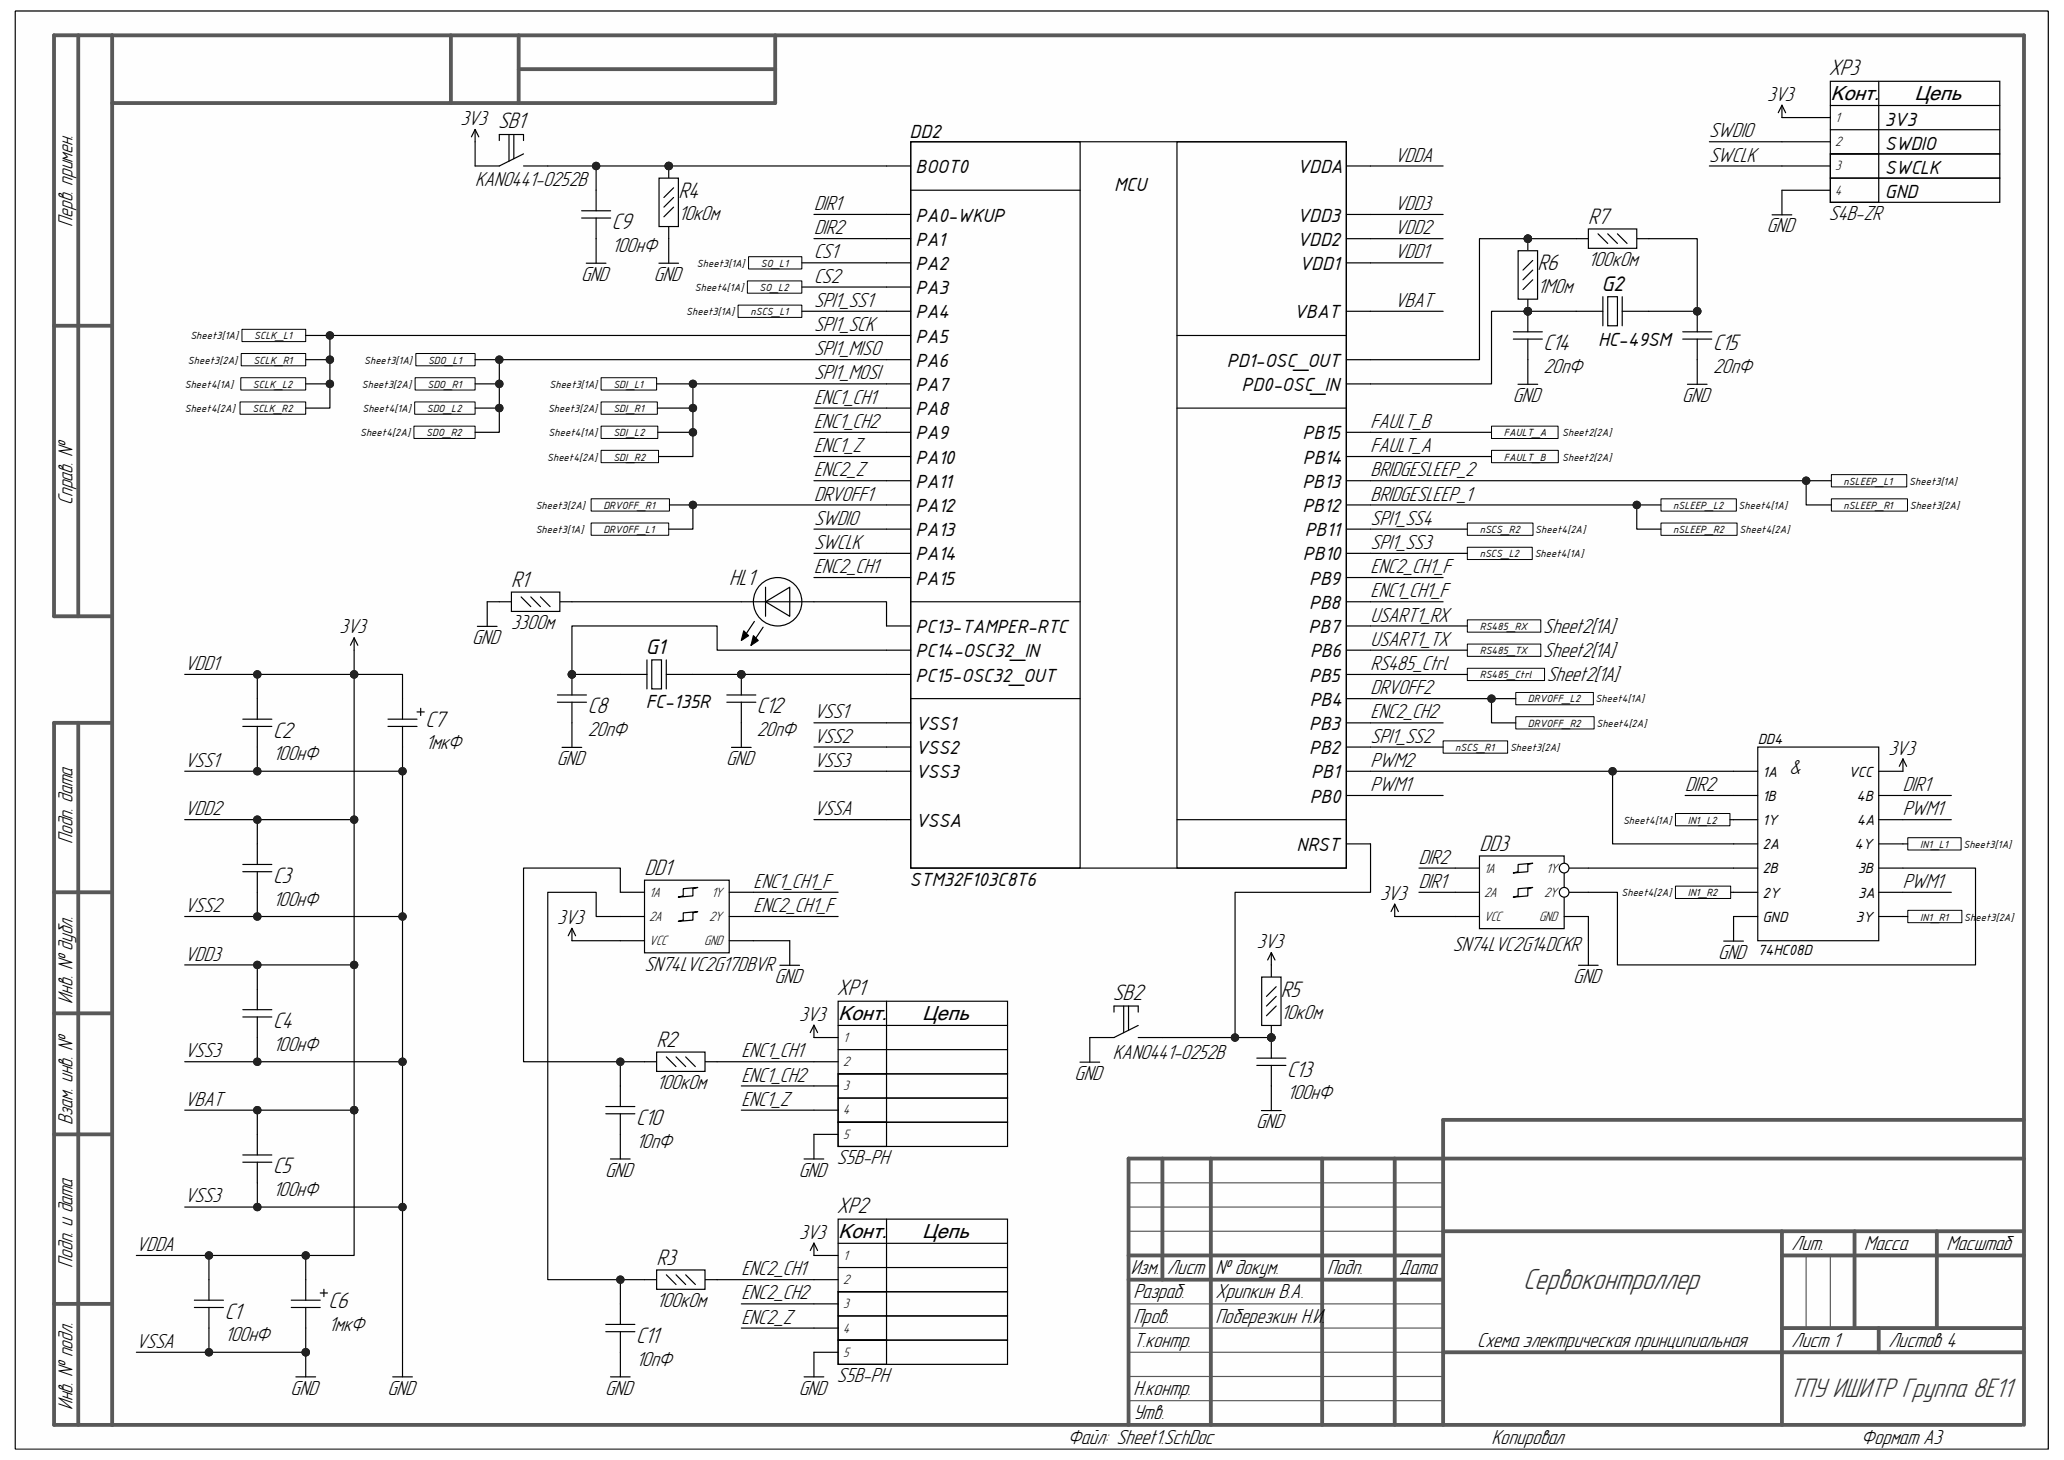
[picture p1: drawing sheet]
<svg xmlns="http://www.w3.org/2000/svg" width="297mm" height="210mm" viewBox="0 0 297 210" stroke-linecap="round" stroke-linejoin="round" font-family="sans-serif">
<defs><g id="words">
<text font-size="4.4" fill="#2f2f2f" x="219.2" y="185.5">Сервоконтроллер</text>
<text font-size="4.1" fill="#2f2f2f" x="257.5" y="201">ТПУ ИШИТР Группа 8Е11</text>
<g font-size="3.4">
<text x="263.2" y="10.8">XP3</text>
<text x="97.6" y="28.4">R4</text>
<text x="88.1" y="33">C9</text>
<text x="228.6" y="32.2">R7</text>
<text x="221.2" y="38.9">R6</text>
<text x="222.1" y="50.4">C14</text>
<text x="246.5" y="50.4">C15</text>
<text x="73.6" y="84.5">R1</text>
<text x="104.9" y="84.1">HL1</text>
<text x="39.3" y="106.1">C2</text>
<text x="61.2" y="104.5">C7</text>
<text x="84.6" y="102.6">C8</text>
<text x="108.9" y="102.6">C12</text>
<text x="92.8" y="125.9">DD1</text>
<text x="212.9" y="122.4">DD3</text>
<text x="39.3" y="127">C3</text>
<text x="120.4" y="143.1">XP1</text>
<text x="160.1" y="143.8">SB2</text>
<text x="184.3" y="143.4">R5</text>
<text x="39.3" y="147.9">C4</text>
<text x="94.5" y="150.6">R2</text>
<text x="185.2" y="154.9">C13</text>
<text x="91.5" y="161.8">C10</text>
<text x="39.3" y="168.8">C5</text>
<text x="120.4" y="174.5">XP2</text>
<text x="94.5" y="182">R3</text>
<text x="32.3" y="189.7">C1</text>
<text x="47.3" y="188.1">C6</text>
<text x="91.5" y="193.2">C11</text>
</g>
<g font-size="3.1">
<text x="66.3" y="18">3V3 SB1</text>
<text x="254.3" y="14.5">3V3</text>
<text x="200.7" y="23.2">VDDA</text>
<text x="246" y="19.8">SWDIO</text>
<text x="246" y="23.2">SWCLK</text>
<text x="68.4" y="26.7">KAN0441-0252B</text>
<text x="10.5" y="32.6" transform="rotate(-90 10.5 32.6)">Перв. примен.</text>
<text x="97.6" y="31.7">10кОм</text>
<text x="117.1" y="30.2">DIR1</text>
<text x="117.1" y="33.7">DIR2</text>
<text x="200.7" y="30.2">VDD3</text>
<text x="200.7" y="33.7">VDD2</text>
<text x="254.3" y="33.4">GND</text>
<text x="263.2" y="31.7">S4B-ZR</text>
<text x="83.6" y="40.4">GND</text>
<text x="88.1" y="36.2">100нФ</text>
<text x="94.1" y="40.4">GND</text>
<text x="117.1" y="37.2">CS1</text>
<text x="117.1" y="40.6">CS2</text>
<text x="200.7" y="37.2">VDD1</text>
<text x="228.6" y="38.3">100кОм</text>
<text x="117.1" y="44.2">SPI1_SS1</text>
<text x="117.1" y="47.6">SPI1_SCK</text>
<text x="200.7" y="44.2">VBAT</text>
<text x="221.2" y="42.2">1МОм</text>
<text x="117.1" y="51.1">SPI1_MISO</text>
<text x="222.1" y="53.6">20пФ</text>
<text x="246.5" y="53.6">20пФ</text>
<text x="117.1" y="54.6">SPI1_MOSI</text>
<text x="117.1" y="58.1">ENC1_CH1</text>
<text x="217.7" y="57.8">GND</text>
<text x="242.1" y="57.8">GND</text>
<text x="117.1" y="61.6">ENC1_CH2</text>
<text x="117.1" y="65">ENC1_Z</text>
<text x="197.2" y="65">FAULT_A</text>
<text x="197.2" y="61.6">FAULT_B</text>
<text x="117.1" y="68.5">ENC2_Z</text>
<text x="197.2" y="68.5">BRIDGESLEEP_2</text>
<text x="10.5" y="72.6" transform="rotate(-90 10.5 72.6)">Справ. №</text>
<text x="117.1" y="75.5">SWDIO</text>
<text x="117.1" y="72">DRVOFF1</text>
<text x="197.2" y="75.5">SPI1_SS4</text>
<text x="197.2" y="72">BRIDGESLEEP_1</text>
<text x="117.1" y="79">SWCLK</text>
<text x="117.1" y="82.4">ENC2_CH1</text>
<text x="197.2" y="79">SPI1_SS3</text>
<text x="197.2" y="82.4">ENC2_CH1_F</text>
<text x="197.2" y="85.9">ENC1_CH1_F</text>
<text x="197.2" y="89.4">USART1_RX</text>
<text x="48.9" y="91.1">3V3</text>
<text x="67.9" y="92.7">GND</text>
<text x="73.6" y="90.5">330Ом</text>
<text x="197.2" y="92.9">USART1_TX</text>
<text x="222.1" y="91">Sheet2[1A]</text>
<text x="222.1" y="94.5">Sheet2[1A]</text>
<text x="26.6" y="96.4">VDD1</text>
<text x="197.2" y="96.4">RS485_Ctrl</text>
<text x="197.2" y="99.9">DRVOFF2</text>
<text x="222.6" y="98">Sheet2[1A]</text>
<text x="61.2" y="107.8">1мкФ</text>
<text x="84.6" y="105.9">20пФ</text>
<text x="108.9" y="105.9">20пФ</text>
<text x="117.1" y="103.3">VSS1</text>
<text x="117.1" y="106.8">VSS2</text>
<text x="197.2" y="106.8">SPI1_SS2</text>
<text x="197.2" y="103.3">ENC2_CH2</text>
<text x="26.6" y="110.3">VSS1</text>
<text x="39.3" y="109.3">100нФ</text>
<text x="80.1" y="110.1">GND</text>
<text x="104.5" y="110.1">GND</text>
<text x="117.1" y="110.3">VSS3</text>
<text x="197.2" y="110.3">PWM2</text>
<text x="197.2" y="113.8">PWM1</text>
<text x="242.5" y="113.8">DIR2</text>
<text x="257.5" y="111.3">&amp;</text>
<text x="271.7" y="108.5">3V3</text>
<text x="273.8" y="113.8">DIR1</text>
<text x="26.6" y="117.3">VDD2</text>
<text x="117.1" y="117.3">VSSA</text>
<text x="273.8" y="117.3">PWM1</text>
<text x="10.5" y="121.4" transform="rotate(-90 10.5 121.4)">Подп. дата</text>
<text x="204.2" y="124.2">DIR2</text>
<text x="26.6" y="131.2">VSS2</text>
<text x="39.3" y="130.3">100нФ</text>
<text x="108.4" y="127.7">ENC1_CH1_F</text>
<text x="108.4" y="131.2">ENC2_CH1_F</text>
<text x="198.6" y="129.4">3V3</text>
<text x="204.2" y="127.7">DIR1</text>
<text x="273.8" y="127.7">PWM1</text>
<text x="80.2" y="132.9">3V3</text>
<text x="180.8" y="136.4">3V3</text>
<text x="209" y="136.8">SN74LVC2G14DCKR</text>
<text x="247.3" y="137.9">GND</text>
<text x="26.6" y="138.2">VDD3</text>
<text x="92.8" y="139.6">SN74LVC2G17DBVR</text>
<text x="111.5" y="141.4">GND</text>
<text x="226.4" y="141.4">GND</text>
<text x="10.5" y="144.4" transform="rotate(-90 10.5 144.4)">Инв. № дубл.</text>
<text x="115" y="146.9">3V3</text>
<text x="184.3" y="146.6">10кОм</text>
<text x="26.6" y="152.1">VSS3</text>
<text x="39.3" y="151.1">100нФ</text>
<text x="106.7" y="152.1">ENC1_CH1</text>
<text x="106.7" y="155.6">ENC1_CH2</text>
<text x="154.6" y="155.3">GND</text>
<text x="160.1" y="152.3">KAN0441-0252B</text>
<text x="10.5" y="161.8" transform="rotate(-90 10.5 161.8)">Взам. инв. №</text>
<text x="26.6" y="159">VBAT</text>
<text x="94.5" y="156.7">100кОм</text>
<text x="106.7" y="159">ENC1_Z</text>
<text x="185.2" y="158.1">100нФ</text>
<text x="91.5" y="165.1">10пФ</text>
<text x="120.4" y="167.5">S5B-PH</text>
<text x="180.8" y="162.3">GND</text>
<text x="26.6" y="173">VSS3</text>
<text x="39.3" y="172">100нФ</text>
<text x="87.1" y="169.2">GND</text>
<text x="114.9" y="169.2">GND</text>
<text x="19.6" y="180">VDDA</text>
<text x="115" y="178.2">3V3</text>
<text x="257.8" y="179.8">Лит.</text>
<text x="268.3" y="179.8">Масса</text>
<text x="280.1" y="179.8">Масштаб</text>
<text x="10.5" y="182.3" transform="rotate(-90 10.5 182.3)">Подп. и дата</text>
<text x="106.7" y="183.4">ENC2_CH1</text>
<text x="162.7" y="183.3">Изм.</text>
<text x="168" y="183.3">Лист № докум.</text>
<text x="191" y="183.3">Подп.</text>
<text x="201.4" y="183.3">Дата</text>
<text x="47.3" y="191.4">1мкФ</text>
<text x="94.5" y="188">100кОм</text>
<text x="106.7" y="190.4">ENC2_Z</text>
<text x="106.7" y="186.9">ENC2_CH2</text>
<text x="163.1" y="186.8">Разраб.</text>
<text x="163.1" y="190.2">Пров.</text>
<text x="174.9" y="186.8">Хрипкин В.А.</text>
<text x="174.9" y="190.2">Поберезкин Н.И.</text>
<text x="19.6" y="193.9">VSSA</text>
<text x="32.3" y="193">100нФ</text>
<text x="91.5" y="196.4">10пФ</text>
<text x="163.1" y="193.7">Т.контр.</text>
<text x="212.6" y="193.7">Схема электрическая принципиальная</text>
<text x="257.8" y="193.7">Лист 1</text>
<text x="271.7" y="193.7">Листов 4</text>
<text x="10.5" y="202.9" transform="rotate(-90 10.5 202.9)">Инв. № подл.</text>
<text x="41.8" y="200.6">GND</text>
<text x="55.8" y="200.6">GND</text>
<text x="87.1" y="200.6">GND</text>
<text x="114.9" y="200.6">GND</text>
<text x="120.4" y="198.8">S5B-PH</text>
<text x="163.1" y="200.7">Н.контр.</text>
<text x="153.7" y="207.6">Файл: Sheet1.SchDoc</text>
<text x="163.1" y="204.2">Утв.</text>
<text x="214.6" y="207.6">Копировал</text>
<text x="267.8" y="207.6">Формат А3</text>
</g>
<g font-size="3">
<text x="263.4" y="14.4">Конт.</text>
<text x="275.5" y="14.4">Цепь</text>
<text x="120.6" y="146.8">Конт.</text>
<text x="132.7" y="146.8">Цепь</text>
<text x="120.6" y="178.1">Конт.</text>
<text x="132.7" y="178.1">Цепь</text>
</g>
<g font-size="2.9">
<text x="230.5" y="41.9">G2</text>
<text x="92.9" y="94.1">G1</text>
</g>
<g font-size="2.6">
<text x="130.9" y="19.8">DD2</text>
<text x="271.2" y="21.6">SWDIO</text>
<text x="271.2" y="18.1">3V3</text>
<text x="131.7" y="24.9">BOOT0</text>
<text x="160.3" y="27.5">MCU</text>
<text x="186.6" y="24.9">VDDA</text>
<text x="271.2" y="25.1">SWCLK</text>
<text x="271.2" y="28.5">GND</text>
<text x="131.7" y="31.9">PA0-WKUP</text>
<text x="131.7" y="35.3">PA1</text>
<text x="186.6" y="35.3">VDD2</text>
<text x="186.6" y="31.9">VDD3</text>
<text x="131.7" y="38.8">PA2</text>
<text x="186.9" y="38.8">VDD1</text>
<text x="131.7" y="42.3">PA3</text>
<text x="131.7" y="45.8">PA4</text>
<text x="186.2" y="45.8">VBAT</text>
<text x="131.7" y="49.3">PA5</text>
<text x="131.7" y="52.7">PA6</text>
<text x="176.5" y="52.7">PD1-OSC_OUT</text>
<text x="230" y="49.8">HC-49SM</text>
<text x="131.7" y="56.3">PA7</text>
<text x="131.7" y="59.7">PA8</text>
<text x="178.6" y="56.3">PD0-OSC_IN</text>
<text x="131.7" y="63.2">PA9</text>
<text x="187.5" y="63.2">PB15</text>
<text x="131.7" y="66.7">PA10</text>
<text x="131.7" y="70.2">PA11</text>
<text x="187.4" y="70.2">PB13</text>
<text x="187.5" y="66.7">PB14</text>
<text x="131.7" y="73.7">PA12</text>
<text x="131.7" y="77.1">PA13</text>
<text x="187.4" y="73.7">PB12</text>
<text x="187.7" y="77.1">PB11</text>
<text x="131.7" y="80.6">PA14</text>
<text x="187.5" y="80.6">PB10</text>
<text x="131.7" y="84.1">PA15</text>
<text x="188.4" y="87.6">PB8</text>
<text x="188.4" y="84.1">PB9</text>
<text x="131.7" y="91.1">PC13-TAMPER-RTC</text>
<text x="131.7" y="94.6">PC14-OSC32_IN</text>
<text x="188.3" y="91.1">PB7</text>
<text x="188.5" y="94.6">PB6</text>
<text x="92.9" y="101.9">FC-135R</text>
<text x="131.7" y="98">PC15-OSC32_OUT</text>
<text x="188.4" y="98">PB5</text>
<text x="188.5" y="101.5">PB4</text>
<text x="131.7" y="105">VSS1</text>
<text x="188.4" y="105">PB3</text>
<text x="131.7" y="108.5">VSS2</text>
<text x="131.7" y="112">VSS3</text>
<text x="188.4" y="108.5">PB2</text>
<text x="188.7" y="112">PB1</text>
<text x="131.7" y="118.9">VSSA</text>
<text x="188.5" y="115.4">PB0</text>
<text x="186.6" y="122.4">NRST</text>
<text x="130.9" y="127.5">STM32F103C8T6</text>
</g>
<g font-size="2.1">
<text x="264.1" y="17.6">1</text>
<text x="264.1" y="21">2</text>
<text x="264.1" y="24.5">3</text>
<text x="264.1" y="28">4</text>
<text x="213.6" y="125.5">1A</text>
<text x="222.5" y="125.5">1Y</text>
<text x="93.4" y="129">1A</text>
<text x="102.4" y="129">1Y</text>
<text x="213.6" y="129">2A</text>
<text x="222.2" y="129">2Y</text>
<text x="93.4" y="135.9">VCC</text>
<text x="93.4" y="132.5">2A</text>
<text x="101.3" y="135.9">GND</text>
<text x="102.1" y="132.5">2Y</text>
<text x="213.6" y="132.5">VCC</text>
<text x="221.5" y="132.5">GND</text>
<text x="121.3" y="149.9">1</text>
<text x="121.3" y="153.4">2</text>
<text x="121.3" y="156.8">3</text>
<text x="121.3" y="160.3">4</text>
<text x="121.3" y="163.8">5</text>
<text x="121.3" y="181.2">1</text>
<text x="121.3" y="184.7">2</text>
<text x="121.3" y="188.2">3</text>
<text x="121.3" y="191.7">4</text>
<text x="121.3" y="195.2">5</text>
</g>
<g font-size="2">
<text x="252.9" y="107">DD4</text>
<text x="253.6" y="111.7">1A</text>
<text x="266" y="111.7">VCC</text>
<text x="253.6" y="115.2">1B</text>
<text x="253.6" y="118.7">1Y</text>
<text x="267.2" y="115.2">4B</text>
<text x="267.2" y="118.7">4A</text>
<text x="253.6" y="122.2">2A</text>
<text x="253.6" y="125.6">2B</text>
<text x="266.9" y="122.2">4Y</text>
<text x="267.3" y="125.6">3B</text>
<text x="253.6" y="129.2">2Y</text>
<text x="267.4" y="129.2">3A</text>
<text x="252.9" y="137.4">74HC08D</text>
<text x="253.6" y="132.6">GND</text>
<text x="267" y="132.6">3Y</text>
</g>
<g font-size="1.4">
<text x="100" y="41.9">Sheet4[1A]</text>
<text x="100.3" y="38.4">Sheet3[1A]</text>
<text x="109.3" y="41.9">SO_L2</text>
<text x="109.5" y="38.4">SO_L1</text>
<text x="98.8" y="45.3">Sheet3[1A]</text>
<text x="108" y="45.3">nSCS_L1</text>
<text x="27.1" y="52.3">Sheet3[2A]</text>
<text x="27.4" y="48.8">Sheet3[1A]</text>
<text x="36.5" y="52.3">SCLK_R1</text>
<text x="36.6" y="48.8">SCLK_L1</text>
<text x="52.4" y="52.3">Sheet3[1A]</text>
<text x="61.6" y="52.3">SDO_L1</text>
<text x="26.6" y="55.8">Sheet4[1A]</text>
<text x="26.6" y="59.3">Sheet4[2A]</text>
<text x="36.3" y="59.3">SCLK_R2</text>
<text x="36.4" y="55.8">SCLK_L2</text>
<text x="52.1" y="55.8">Sheet3[2A]</text>
<text x="52.2" y="59.3">Sheet4[1A]</text>
<text x="61.4" y="59.3">SDO_L2</text>
<text x="61.5" y="55.8">SDO_R1</text>
<text x="78.9" y="59.3">Sheet3[2A]</text>
<text x="79.1" y="55.8">Sheet3[1A]</text>
<text x="88.3" y="55.8">SDI_L1</text>
<text x="88.3" y="59.3">SDI_R1</text>
<text x="51.8" y="62.7">Sheet4[2A]</text>
<text x="61.3" y="62.7">SDO_R2</text>
<text x="79" y="62.7">Sheet4[1A]</text>
<text x="88.3" y="62.7">SDI_L2</text>
<text x="216.4" y="62.7">FAULT_A</text>
<text x="224.8" y="62.7">Sheet2[2A]</text>
<text x="78.7" y="66.3">Sheet4[2A]</text>
<text x="88.3" y="66.3">SDI_R2</text>
<text x="216.4" y="66.3">FAULT_B</text>
<text x="224.8" y="66.3">Sheet2[2A]</text>
<text x="265.3" y="69.7">nSLEEP_L1</text>
<text x="274.7" y="69.7">Sheet3[1A]</text>
<text x="77.1" y="76.7">Sheet3[1A]</text>
<text x="77.1" y="73.2">Sheet3[2A]</text>
<text x="86.8" y="76.7">DRVOFF_L1</text>
<text x="86.8" y="73.2">DRVOFF_R1</text>
<text x="212.9" y="76.7">nSCS_R2</text>
<text x="220.9" y="76.7">Sheet4[2A]</text>
<text x="240.8" y="73.2">nSLEEP_L2</text>
<text x="240.8" y="76.7">nSLEEP_R2</text>
<text x="250.2" y="73.2">Sheet4[1A]</text>
<text x="250.3" y="76.7">Sheet4[2A]</text>
<text x="265.3" y="73.2">nSLEEP_R1</text>
<text x="274.8" y="73.2">Sheet3[2A]</text>
<text x="212.9" y="80.2">nSCS_L2</text>
<text x="220.9" y="80.2">Sheet4[1A]</text>
<text x="212.9" y="90.6">RS485_RX</text>
<text x="212.9" y="94.1">RS485_TX</text>
<text x="212.9" y="97.6">RS485_Ctrl</text>
<text x="219.9" y="101">DRVOFF_L2</text>
<text x="229.6" y="101">Sheet4[1A]</text>
<text x="219.9" y="104.6">DRVOFF_R2</text>
<text x="229.7" y="104.6">Sheet4[2A]</text>
<text x="209.4" y="108">nSCS_R1</text>
<text x="217.3" y="108">Sheet3[2A]</text>
<text x="233.6" y="118.5">Sheet4[1A]</text>
<text x="242.9" y="118.5">IN1_L2</text>
<text x="276.3" y="122">IN1_L1</text>
<text x="282.5" y="122">Sheet3[1A]</text>
<text x="233.3" y="128.9">Sheet4[2A]</text>
<text x="242.9" y="128.9">IN1_R2</text>
<text x="276.3" y="132.4">IN1_R1</text>
<text x="282.7" y="132.4">Sheet3[2A]</text>
</g>
<text font-size=".3" fill="#585858" x="10.9" y="205.1">ALTIUM GOSTBOM2.0 KEV</text>
</g></defs>
<path d="M2.2 1.6h292.5v206.8h-292.5z" fill-rule="evenodd" fill="#fefefe"/>
<path d="M2.2 1.6h292.5v206.8h-292.5z" fill="none" stroke="#000" stroke-width=".14"/>
<path d="M2.2 1.6h292.5v206.8h-292.5z" fill-rule="evenodd" fill="#fefefe"/>
<path d="M2.2 1.6h292.5v206.8h-292.5z" fill="none" stroke="#000" stroke-width=".14"/>
<g fill="none" stroke="#585858" stroke-width=".55">
<path d="M11.3 5.1v83.6M16.1 5.1v199.9M64.9 5.1v9.7M74.6 5.1v9.7M74.6 9.9h37M111.6 5.1v9.7h-95.5M7.8 46.9h8.3M16.1 88.7h-8.3v-83.6h283.5v199.9M11.3 104v101M16.1 104h-8.3v101h283.1M7.8 128.3h8.3M7.8 145.8h8.3"/>
<path d="M7.8 163.2h8.3M167.3 166.7v17.4M174.2 166.7v38.3M190.3 166.7v38.3M200.7 166.7v38.3M207.7 177.1h83.6M256.4 177.1v27.9M266.9 177.1v13.9M278.7 177.1v13.9M291.3 161.1h-83.6v43.9M291.3 166.7h-128.9v38.3M7.8 187.6h8.3"/>
<path d="M162.4 180.6h45.3M162.4 184.1h45.3M207.7 194.5h83.6M256.4 180.6h34.9M256.4 191h34.9M270.4 191v3.5"/>
</g>
<path d="M162.4 170.1h45.3M162.4 173.6h45.3M162.4 177.1h45.3M162.4 187.6h45.3M162.4 191h45.3M162.4 194.5h45.3M162.4 198h45.3M259.9 180.6v10.4M263.4 180.6v10.4M162.4 201.5h45.3" fill="none" stroke="#585858" stroke-width=".17"/>
<path d="M131.1 20.4h62.6v104.5h-62.6z" fill-rule="evenodd" fill="#fefefe"/>
<g fill="none" stroke="#000" stroke-width=".17">
<path d="M256.4 15.1v1.8h7M256.4 15.1l-.5 1.1M256.4 15.1l.6 1.1M263.4 11.7h24.4v10.4h-24.4zM263.4 15.2h24.4M263.4 18.7h24.4M270.4 11.7v10.4M127.6 30.8h3.5M127.6 34.3h3.5M127.6 37.8h3.5M127.6 23.9h3.5M131.1 20.4h62.6v104.5h-62.6z"/>
<path d="M131.1 20.4h24.3v104.5h-24.3zM131.1 27.4h24.3M169.4 20.4h24.3v104.5h-24.3zM193.7 34.3h3.5M193.7 37.8h3.5M193.7 23.9h3.5M193.7 30.9h3.5M255 30.9h2.8M256.4 23.9h7M256.4 20.4h7M263.4 22.1h24.4v3.5h-24.4zM263.4 25.6h24.4v3.5h-24.4z"/>
<path d="M263.4 22.1h7v7h-7zM263.4 27.4h-7v3.5M127.6 41.3h3.5M127.6 44.8h3.5M127.6 48.3h3.5M127.6 51.7h3.5M127.6 55.2h3.5M127.6 58.7h3.5M169.4 48.3h24.3M169.4 58.7h24.3M193.7 44.8h3.5M193.7 51.7h3.5"/>
<path d="M193.7 55.2h3.5M127.6 62.2h3.5M127.6 65.7h3.5M127.6 69.2h3.5M127.6 72.6h3.5M127.6 76.1h3.5M127.6 79.6h3.5M193.7 62.2h3.5M193.7 65.7h3.5M193.7 69.2h3.5M193.7 72.6h3.5M193.7 76.1h3.5"/>
<path d="M193.7 79.6h3.5M51 91.8l-.6 1M51 91.8l.5 1M51 91.8v1.7M127.6 83.1h3.5M127.6 90h3.5M127.6 93.5h3.5M127.6 97h3.5M131.1 86.6h24.3M193.7 83.1h3.5M193.7 90h3.5M193.7 93.5h3.5"/>
<path d="M193.7 97h3.5M193.7 86.6h3.5M34.9 104.5h4.2M34.9 103.5h4.2M37 100.5v3M37 104.5v3M55.8 104.5h4.2M55.8 103.5h4.2M57.9 100.5v3M57.9 104.5v3M60 102.4h1.1M60.5 101.9v1"/>
<path d="M127.6 110.9h3.5M127.6 107.5h3.5M127.6 104h3.5M127.6 117.9h3.5M131.1 100.5h24.3M169.4 117.9h24.3M193.7 114.4h3.5M193.7 110.9h3.5M193.7 107.5h3.5M193.7 104h3.5M193.7 100.5h3.5M34.9 125.4h4.2"/>
<path d="M34.9 124.3h4.2M37 121.4v2.9M37 125.4v2.9M193.7 121.4h3.5M34.9 146.3h4.2M34.9 145.2h4.2M37 142.3v2.9M37 146.3v2.9M34.9 167.2h4.2M34.9 166.1h4.2M37 163.2v2.9M37 167.2v2.9"/>
<path d="M28 188.1h4.2M28 187h4.2M30.1 184.1v2.9M30.1 188.1v2.9M41.9 188.1h4.2M41.9 187h4.2M42.6 198.1h2.8M44 184.1v2.9M44 188.1v2.9M44 194.5v3.6M46.1 186h1M46.6 185.5v1"/>
<path d="M56.5 198.1h2.8M57.9 194.5v3.6"/>
</g>
<circle cx="44" cy="194.5" r=".53" fill="#262626"/>
<circle cx="44" cy="194.5" r=".53" fill="none" stroke="#262626" stroke-width=".14"/>
<circle cx="182.9" cy="149.2" r=".53" fill="#262626"/>
<circle cx="182.9" cy="149.2" r=".53" fill="none" stroke="#262626" stroke-width=".14"/>
<path d="M182.9 147.5v1.7" fill="none" stroke="#000" stroke-width=".17"/>
<circle cx="182.9" cy="149.2" r=".53" fill="#262626"/>
<circle cx="182.9" cy="149.2" r=".53" fill="none" stroke="#262626" stroke-width=".14"/>
<path d="M182.9 138.8v1.7" fill="none" stroke="#000" stroke-width=".17"/>
<path d="M181.6 140.5h2.7v7h-2.7z" fill-rule="evenodd" fill="#fefefe"/>
<path d="M182.9 137l-.5 1.1M182.9 137l.6 1.1M182.9 137v1.8M181.6 140.5h2.7v7h-2.7zM183.6 144.7l-1.4 1.4M183.6 143.3l-1.4 1.4M183.6 141.9l-1.4 1.4" fill="none" stroke="#000" stroke-width=".17"/>
<circle cx="182.9" cy="149.2" r=".53" fill="#262626"/>
<circle cx="182.9" cy="149.2" r=".53" fill="none" stroke="#262626" stroke-width=".14"/>
<path d="M180.9 153.3h4.1M180.9 152.2h4.1M182.9 149.2v3M182.9 153.3v2.9" fill="none" stroke="#000" stroke-width=".17"/>
<circle cx="182.9" cy="149.2" r=".53" fill="#262626"/>
<circle cx="182.9" cy="149.2" r=".53" fill="none" stroke="#262626" stroke-width=".14"/>
<path d="M68.4 18.6l-.6 1.1M68.4 18.6l.5 1.1M68.4 18.6v1.8M73.2 19.3v3.9M73.9 19.3v3.5M71.9 20.2v-.9h3.4v.9M75.3 22.1l-3.4 1.8h-3.5M75.3 23.9h3.5M155.4 152.8h2.8M156.8 149.2v3.6M181.5 159.8h2.9M182.9 156.2v3.6" fill="none" stroke="#000" stroke-width=".17"/>
<circle cx="96.2" cy="23.9" r=".53" fill="#262626"/>
<circle cx="96.2" cy="23.9" r=".53" fill="none" stroke="#262626" stroke-width=".14"/>
<path d="M96.2 23.9v1.7" fill="none" stroke="#000" stroke-width=".17"/>
<circle cx="96.2" cy="23.9" r=".53" fill="#262626"/>
<circle cx="96.2" cy="23.9" r=".53" fill="none" stroke="#262626" stroke-width=".14"/>
<path d="M96.2 32.6v1.7" fill="none" stroke="#000" stroke-width=".17"/>
<path d="M94.8 25.6h2.8v7h-2.8z" fill-rule="evenodd" fill="#fefefe"/>
<g fill="none" stroke="#000" stroke-width=".17">
<path d="M83.7 31.4h4.2M83.7 30.3h4.2M84.4 37.9h2.8M85.8 27.4v2.9M85.8 31.4v6.5M94.8 37.9h2.8M94.8 25.6h2.8v7h-2.8zM96.2 34.3v3.6M96.9 27l-1.4 1.4M96.9 28.4l-1.4 1.4M96.9 29.8l-1.4 1.4M226.8 44.8h3.9"/>
<path d="M230.7 42.7v4.2M233.4 42.7v4.2M233.4 44.8h3.9"/>
</g>
<path d="M231.4 42.7h1.3v4.2h-1.3z" fill-rule="evenodd" fill="#fefefe"/>
<path d="M226.8 34.3h1.8M235.5 34.3h1.8M231.4 42.7h1.3v4.2h-1.3z" fill="none" stroke="#000" stroke-width=".17"/>
<path d="M228.6 32.9h6.9v2.8h-6.9z" fill-rule="evenodd" fill="#fefefe"/>
<path d="M228.6 32.9h6.9v2.8h-6.9zM230 33.6l1.4 1.4M231.4 33.6l1.3 1.4M232.7 33.6l1.4 1.4" fill="none" stroke="#000" stroke-width=".17"/>
<circle cx="244.2" cy="44.8" r=".53" fill="#262626"/>
<circle cx="244.2" cy="44.8" r=".53" fill="none" stroke="#262626" stroke-width=".14"/>
<path d="M242.1 48.8h4.2M242.1 47.7h4.2M244.2 44.8v2.9M244.2 48.8v2.9" fill="none" stroke="#000" stroke-width=".17"/>
<circle cx="244.2" cy="44.8" r=".53" fill="#262626"/>
<circle cx="244.2" cy="44.8" r=".53" fill="none" stroke="#262626" stroke-width=".14"/>
<circle cx="219.9" cy="44.8" r=".53" fill="#262626"/>
<circle cx="219.9" cy="44.8" r=".53" fill="none" stroke="#262626" stroke-width=".14"/>
<path d="M217.8 48.8h4.1M217.8 47.7h4.1M219.9 44.8v2.9M219.9 48.8v2.9" fill="none" stroke="#000" stroke-width=".17"/>
<circle cx="219.9" cy="44.8" r=".53" fill="#262626"/>
<circle cx="219.9" cy="44.8" r=".53" fill="none" stroke="#262626" stroke-width=".14"/>
<path d="M218.4 55.3h2.9M219.9 51.7v3.6M242.8 55.3h2.8M244.2 51.7v3.6" fill="none" stroke="#000" stroke-width=".17"/>
<circle cx="219.9" cy="44.8" r=".53" fill="#262626"/>
<circle cx="219.9" cy="44.8" r=".53" fill="none" stroke="#262626" stroke-width=".14"/>
<circle cx="219.9" cy="34.3" r=".53" fill="#262626"/>
<circle cx="219.9" cy="34.3" r=".53" fill="none" stroke="#262626" stroke-width=".14"/>
<path d="M219.9 43v1.8" fill="none" stroke="#000" stroke-width=".17"/>
<circle cx="219.9" cy="44.8" r=".53" fill="#262626"/>
<circle cx="219.9" cy="44.8" r=".53" fill="none" stroke="#262626" stroke-width=".14"/>
<path d="M219.9 34.3v1.8" fill="none" stroke="#000" stroke-width=".17"/>
<circle cx="219.9" cy="34.3" r=".53" fill="#262626"/>
<circle cx="219.9" cy="34.3" r=".53" fill="none" stroke="#262626" stroke-width=".14"/>
<path d="M218.5 36.1h2.8v6.9h-2.8z" fill-rule="evenodd" fill="#fefefe"/>
<path d="M218.5 36.1h2.8v6.9h-2.8zM220.6 38.9l-1.4 1.3M220.6 37.5l-1.4 1.4M220.6 40.2l-1.4 1.4" fill="none" stroke="#000" stroke-width=".17"/>
<circle cx="106.7" cy="97" r=".53" fill="#262626"/>
<circle cx="106.7" cy="97" r=".53" fill="none" stroke="#262626" stroke-width=".14"/>
<path d="M104.6 100h4.2M106.7 97v3M104.6 101h4.2M106.7 101v3" fill="none" stroke="#000" stroke-width=".17"/>
<circle cx="106.7" cy="97" r=".53" fill="#262626"/>
<circle cx="106.7" cy="97" r=".53" fill="none" stroke="#262626" stroke-width=".14"/>
<circle cx="82.3" cy="97" r=".53" fill="#262626"/>
<circle cx="82.3" cy="97" r=".53" fill="none" stroke="#262626" stroke-width=".14"/>
<path d="M80.2 100h4.2M82.3 97v3M80.2 101h4.2M82.3 101v3" fill="none" stroke="#000" stroke-width=".17"/>
<circle cx="82.3" cy="97" r=".53" fill="#262626"/>
<circle cx="82.3" cy="97" r=".53" fill="none" stroke="#262626" stroke-width=".14"/>
<path d="M89.3 97h3.8M93.1 94.9v4.2M95.9 94.9v4.2M95.9 97h3.8M80.9 107.5h2.8M82.3 104v3.5M105.3 107.5h2.8M106.7 104v3.5" fill="none" stroke="#000" stroke-width=".17"/>
<path d="M93.8 94.9h1.4v4.2h-1.4z" fill-rule="evenodd" fill="#fefefe"/>
<g fill="none" stroke="#000" stroke-width=".17">
<path d="M93.8 94.9h1.4v4.2h-1.4zM117.1 147.5v1.7h3.5M117.1 152.7h3.5M117.1 156.2h3.5M117.1 159.7h3.5M117.1 147.5l-.5 1M117.1 147.5l.6 1M120.6 144h24.4v10.5h-24.4zM120.6 154.5h24.4v3.5h-24.4zM120.6 158h24.4v3.4h-24.4zM120.6 154.5h7v6.9h-7zM120.6 147.5h24.4"/>
<path d="M120.6 151h24.4M127.6 144v10.5M115.7 166.7h2.8M117.1 178.8v1.8h3.5M117.1 178.8l-.5 1.1M117.1 178.8l.6 1.1M120.6 161.4h24.4v3.5h-24.4zM120.6 161.4h7v3.5h-7zM120.6 175.4h24.4v10.4h-24.4zM120.6 163.2h-3.5v3.5M120.6 178.8h24.4M127.6 175.4v10.4"/>
<path d="M115.7 198.1h2.8M117.1 184.1h3.5M117.1 187.6h3.5M117.1 191h3.5M120.6 185.8h24.4v3.5h-24.4zM120.6 189.3h24.4v3.5h-24.4zM120.6 185.8h7v7h-7zM120.6 192.8h24.4v3.5h-24.4zM120.6 192.8h7v3.5h-7zM120.6 182.3h24.4M120.6 194.5h-3.5v3.6"/>
</g>
<path d="M92.7 126.6h12.2v10.5h-12.2z" fill-rule="evenodd" fill="#fefefe"/>
<g fill="none" stroke="#000" stroke-width=".17">
<path d="M89.3 135.3h3.4M89.3 128.3h3.4M89.3 131.8h3.4M92.7 126.6h12.2v10.5h-12.2zM98.3 127.8l2.1-.1-.7 .1v1.1l-2.1 .1 .7-.1zM98.3 131.3l2.1-.2-.7 .2v1.1l-2.1 .1 .7-.1zM104.9 135.3h3.5M104.9 128.3h3.5M104.9 131.8h3.5M87.2 191.6h4.2M87.2 190.5h4.2M89.3 187.6v2.9"/>
<path d="M89.3 191.6v2.9M92.8 184.1h1.7M101.5 184.1h1.7"/>
</g>
<path d="M94.5 182.7h7v2.8h-7z" fill-rule="evenodd" fill="#fefefe"/>
<path d="M87.2 159.2h4.2M89.3 156.2v3M92.7 152.7h1.8M101.5 152.7h1.7M87.2 160.2h4.2M89.3 160.2v3M87.9 198.1h2.8M89.3 194.5v3.6M94.5 182.7h7v2.8h-7zM95.9 183.4l1.4 1.4M97.3 183.4l1.4 1.4M98.7 183.4l1.4 1.4" fill="none" stroke="#000" stroke-width=".17"/>
<path d="M94.5 151.3h7v2.8h-7z" fill-rule="evenodd" fill="#fefefe"/>
<g fill="none" stroke="#000" stroke-width=".17">
<path d="M106.7 86.6h3.5M113.6 86.6h3.5M82.3 133.5l-.5 1.1M82.3 133.5l.5 1.1M82.3 133.5v1.8M112.2 138.9h2.9M113.6 135.3v3.6M94.5 151.3h7v2.8h-7zM95.9 152l1.4 1.4M97.3 152l1.4 1.4M98.7 152l1.4 1.4M87.8 166.7h2.9"/>
<path d="M89.3 163.2v3.5"/>
</g>
<path d="M110.2 86.6l3.4-2.1v4.2z" fill="#fefefe"/>
<g fill="none" stroke="#000" stroke-width=".17">
<path d="M71.9 86.6h1.7M80.6 86.6h1.7M107 90.7l.7 .7-1 .7zM108.4 91.4l.7 .7-1 .7zM108.6 89.4l-1.8 2.6M109.8 90.2l-1.7 2.6M110.2 86.6l3.4-2.1v4.2zM110.2 86.6h3.4M110.2 84.5v4.2"/>
<circle cx="111.9" cy="86.6" r="3.5"/>
</g>
<path d="M107 90.7l.7 .7-1 .7zM108.4 91.4l.7 .7-1 .7z" fill="#000"/>
<path d="M73.6 85.2h7v2.8h-7z" fill-rule="evenodd" fill="#fefefe"/>
<path d="M68.7 90.1h2.8M70.1 86.6v3.5M73.6 85.2h7v2.8h-7zM75 85.9l1.4 1.4M76.4 85.9l1.4 1.4M77.8 85.9l1.4 1.4" fill="none" stroke="#000" stroke-width=".17"/>
<path d="M252.9 107.5h17.5v27.8h-17.5z" fill-rule="evenodd" fill="#fefefe"/>
<g fill="none" stroke="#000" stroke-width=".17">
<path d="M249.5 114.4h3.4M249.5 117.9h3.4M249.5 110.9h3.4M252.9 107.5h17.5v27.8h-17.5zM270.4 114.4h3.4M270.4 117.9h3.4M273.8 109.2v1.7h-3.4M273.8 109.2l-.5 1M273.8 109.2l.6 1M248 135.4h2.9M249.5 121.4h3.4M249.5 124.9h3.4"/>
<path d="M249.5 128.4h3.4M252.9 131.8h-3.4v3.6M270.4 121.4h3.4M270.4 124.9h3.4M270.4 128.4h3.4M270.4 131.8h3.4"/>
</g>
<path d="M212.9 123.1h12.2v10.5h-12.2z" fill-rule="evenodd" fill="#fefefe"/>
<path d="M209.4 131.8h3.5M209.4 124.9h3.5M209.4 128.4h3.5M212.9 123.1h12.2v10.5h-12.2zM225.1 131.8h3.5M225.1 124.9h3.5M225.1 128.4h3.5" fill="none" stroke="#000" stroke-width=".17"/>
<circle cx="225.1" cy="124.9" r=".7" fill="#fefefe"/>
<g fill="none" stroke="#000" stroke-width=".17">
<path d="M218.5 124.4l2.1-.2-.7 .2v1l-2.1 .2 .7-.2zM218.5 127.8l2.1-.1-.7 .1v1.1l-2.1 .2 .7-.2z"/>
<circle cx="225.1" cy="124.9" r=".7"/>
</g>
<circle cx="225.1" cy="128.4" r=".7" fill="#fefefe"/>
<g fill="none" stroke="#000" stroke-width=".17">
<path d="M200.7 130.1l-.5 1M200.7 130.1l.5 1M200.7 130.1v1.7M227.2 138.9h2.8M228.6 135.3v3.6M160.3 145.6v-.9h3.5v.9M161.7 144.7v3.8M162.4 144.7v3.5M163.8 147.5l-3.5 1.7h-3.5M163.8 149.2h3.5"/>
<circle cx="225.1" cy="128.4" r=".7"/>
</g>
<path d="M86.5 54.3h8v1.8h-8z" fill-rule="evenodd" fill="#fefefe"/>
<path d="M86.5 54.3h8v1.8h-8z" fill="none" stroke="#000" stroke-width=".14"/>
<path d="M86.5 57.8h8.1v1.8h-8.1z" fill-rule="evenodd" fill="#fefefe"/>
<path d="M86.5 57.8h8.1v1.8h-8.1z" fill="none" stroke="#000" stroke-width=".14"/>
<path d="M86.5 61.3h8.2v1.8h-8.2z" fill-rule="evenodd" fill="#fefefe"/>
<path d="M86.5 61.3h8.2v1.8h-8.2z" fill="none" stroke="#000" stroke-width=".14"/>
<path d="M86.5 64.8h8.3v1.8h-8.3z" fill-rule="evenodd" fill="#fefefe"/>
<path d="M86.5 64.8h8.3v1.8h-8.3z" fill="none" stroke="#000" stroke-width=".14"/>
<path d="M59.8 50.9h8.6v1.7h-8.6z" fill-rule="evenodd" fill="#fefefe"/>
<path d="M59.8 50.9h8.6v1.7h-8.6z" fill="none" stroke="#000" stroke-width=".14"/>
<path d="M59.7 54.3h8.7v1.8h-8.7z" fill-rule="evenodd" fill="#fefefe"/>
<path d="M59.7 54.3h8.7v1.8h-8.7z" fill="none" stroke="#000" stroke-width=".14"/>
<path d="M59.7 57.8h8.7v1.8h-8.7z" fill-rule="evenodd" fill="#fefefe"/>
<path d="M59.7 57.8h8.7v1.8h-8.7z" fill="none" stroke="#000" stroke-width=".14"/>
<path d="M59.6 61.3h8.8v1.8h-8.8z" fill-rule="evenodd" fill="#fefefe"/>
<path d="M59.6 61.3h8.8v1.8h-8.8z" fill="none" stroke="#000" stroke-width=".14"/>
<path d="M34.8 47.4h9.2v1.7h-9.2z" fill-rule="evenodd" fill="#fefefe"/>
<path d="M34.8 47.4h9.2v1.7h-9.2z" fill="none" stroke="#000" stroke-width=".14"/>
<path d="M34.7 50.9h9.3v1.7h-9.3z" fill-rule="evenodd" fill="#fefefe"/>
<path d="M34.7 50.9h9.3v1.7h-9.3z" fill="none" stroke="#000" stroke-width=".14"/>
<path d="M107.7 36.9h7.7v1.8h-7.7z" fill-rule="evenodd" fill="#fefefe"/>
<path d="M107.7 36.9h7.7v1.8h-7.7z" fill="none" stroke="#000" stroke-width=".14"/>
<path d="M107.5 40.4h7.9v1.8h-7.9z" fill-rule="evenodd" fill="#fefefe"/>
<path d="M107.5 40.4h7.9v1.8h-7.9z" fill="none" stroke="#000" stroke-width=".14"/>
<path d="M106.2 43.9h9.2v1.8h-9.2z" fill-rule="evenodd" fill="#fefefe"/>
<path d="M106.2 43.9h9.2v1.8h-9.2z" fill="none" stroke="#000" stroke-width=".14"/>
<path d="M218.1 99.6h11.2v1.8h-11.2z" fill-rule="evenodd" fill="#fefefe"/>
<path d="M218.1 99.6h11.2v1.8h-11.2z" fill="none" stroke="#000" stroke-width=".14"/>
<path d="M218.1 103.1h11.3v1.8h-11.3z" fill-rule="evenodd" fill="#fefefe"/>
<path d="M218.1 103.1h11.3v1.8h-11.3z" fill="none" stroke="#000" stroke-width=".14"/>
<path d="M207.7 106.6h9.2v1.7h-9.2z" fill-rule="evenodd" fill="#fefefe"/>
<path d="M207.7 106.6h9.2v1.7h-9.2z" fill="none" stroke="#000" stroke-width=".14"/>
<path d="M211.1 78.7h9.4v1.8h-9.4z" fill-rule="evenodd" fill="#fefefe"/>
<path d="M211.1 78.7h9.4v1.8h-9.4z" fill="none" stroke="#000" stroke-width=".14"/>
<path d="M211.1 75.2h9.5v1.8h-9.5z" fill-rule="evenodd" fill="#fefefe"/>
<path d="M211.1 75.2h9.5v1.8h-9.5z" fill="none" stroke="#000" stroke-width=".14"/>
<path d="M274.5 120.5h7.7v1.8h-7.7z" fill-rule="evenodd" fill="#fefefe"/>
<path d="M274.5 120.5h7.7v1.8h-7.7z" fill="none" stroke="#000" stroke-width=".14"/>
<path d="M274.5 130.9h7.8v1.8h-7.8z" fill-rule="evenodd" fill="#fefefe"/>
<path d="M274.5 130.9h7.8v1.8h-7.8z" fill="none" stroke="#000" stroke-width=".14"/>
<path d="M241.1 127.5h7.9v1.7h-7.9z" fill-rule="evenodd" fill="#fefefe"/>
<path d="M241.1 127.5h7.9v1.7h-7.9z" fill="none" stroke="#000" stroke-width=".14"/>
<path d="M241.1 117h7.8v1.8h-7.8z" fill-rule="evenodd" fill="#fefefe"/>
<path d="M241.1 117h7.8v1.8h-7.8z" fill="none" stroke="#000" stroke-width=".14"/>
<path d="M214.6 61.3h9.6v1.8h-9.6z" fill-rule="evenodd" fill="#fefefe"/>
<path d="M214.6 61.3h9.6v1.8h-9.6z" fill="none" stroke="#000" stroke-width=".14"/>
<path d="M214.6 64.8h9.6v1.8h-9.6z" fill-rule="evenodd" fill="#fefefe"/>
<path d="M214.6 64.8h9.6v1.8h-9.6z" fill="none" stroke="#000" stroke-width=".14"/>
<path d="M239 71.8h10.9v1.7h-10.9z" fill-rule="evenodd" fill="#fefefe"/>
<path d="M239 71.8h10.9v1.7h-10.9z" fill="none" stroke="#000" stroke-width=".14"/>
<path d="M239 75.2h11v1.8h-11z" fill-rule="evenodd" fill="#fefefe"/>
<path d="M239 75.2h11v1.8h-11z" fill="none" stroke="#000" stroke-width=".14"/>
<path d="M263.5 68.3h10.9v1.7h-10.9z" fill-rule="evenodd" fill="#fefefe"/>
<path d="M263.5 68.3h10.9v1.7h-10.9z" fill="none" stroke="#000" stroke-width=".14"/>
<path d="M263.5 71.8h11v1.7h-11z" fill-rule="evenodd" fill="#fefefe"/>
<path d="M263.5 71.8h11v1.7h-11z" fill="none" stroke="#000" stroke-width=".14"/>
<path d="M211.1 89.2h10.6v1.7h-10.6z" fill-rule="evenodd" fill="#fefefe"/>
<path d="M211.1 89.2h10.6v1.7h-10.6z" fill="none" stroke="#000" stroke-width=".14"/>
<path d="M211.1 92.6h10.6v1.8h-10.6z" fill-rule="evenodd" fill="#fefefe"/>
<path d="M211.1 92.6h10.6v1.8h-10.6z" fill="none" stroke="#000" stroke-width=".14"/>
<path d="M211.1 96.1h11.2v1.8h-11.2z" fill-rule="evenodd" fill="#fefefe"/>
<path d="M211.1 96.1h11.2v1.8h-11.2z" fill="none" stroke="#000" stroke-width=".14"/>
<path d="M85.1 75.2h11.1v1.8h-11.1z" fill-rule="evenodd" fill="#fefefe"/>
<path d="M85.1 75.2h11.1v1.8h-11.1z" fill="none" stroke="#000" stroke-width=".14"/>
<path d="M85.1 71.7h11.2v1.8h-11.2z" fill-rule="evenodd" fill="#fefefe"/>
<path d="M85.1 71.7h11.2v1.8h-11.2z" fill="none" stroke="#000" stroke-width=".14"/>
<path d="M34.6 54.3h9.4v1.8h-9.4z" fill-rule="evenodd" fill="#fefefe"/>
<path d="M34.6 54.3h9.4v1.8h-9.4z" fill="none" stroke="#000" stroke-width=".14"/>
<path d="M34.5 57.8h9.5v1.8h-9.5z" fill-rule="evenodd" fill="#fefefe"/>
<path d="M34.5 57.8h9.5v1.8h-9.5z" fill="none" stroke="#000" stroke-width=".14"/>
<path d="M197.2 37.8h10.5M197.2 30.9h10.5M197.2 34.3h10.5M246 20.4h10.4M246 23.9h10.4M117.1 76.1h10.5M117.1 79.6h10.5M117.1 117.9h10.5M117.1 110.9h10.5M117.1 107.5h10.5M117.1 104h10.5M19.6 180.6h10.5v3.5" fill="none" stroke="#000" stroke-width=".17"/>
<circle cx="30.1" cy="180.6" r=".53" fill="#262626"/>
<circle cx="30.1" cy="180.6" r=".53" fill="none" stroke="#262626" stroke-width=".14"/>
<path d="M30.1 191v3.5" fill="none" stroke="#000" stroke-width=".17"/>
<circle cx="30.1" cy="194.5" r=".53" fill="#262626"/>
<circle cx="30.1" cy="194.5" r=".53" fill="none" stroke="#262626" stroke-width=".14"/>
<path d="M30.1 180.6h13.9v3.5" fill="none" stroke="#000" stroke-width=".17"/>
<circle cx="30.1" cy="180.6" r=".53" fill="#262626"/>
<circle cx="30.1" cy="180.6" r=".53" fill="none" stroke="#262626" stroke-width=".14"/>
<circle cx="44" cy="180.6" r=".53" fill="#262626"/>
<circle cx="44" cy="180.6" r=".53" fill="none" stroke="#262626" stroke-width=".14"/>
<path d="M51 159.7v20.9h-7" fill="none" stroke="#000" stroke-width=".17"/>
<circle cx="44" cy="180.6" r=".53" fill="#262626"/>
<circle cx="44" cy="180.6" r=".53" fill="none" stroke="#262626" stroke-width=".14"/>
<circle cx="51" cy="159.7" r=".53" fill="#262626"/>
<circle cx="51" cy="159.7" r=".53" fill="none" stroke="#262626" stroke-width=".14"/>
<path d="M19.6 194.5h24.4" fill="none" stroke="#000" stroke-width=".17"/>
<circle cx="30.1" cy="194.5" r=".53" fill="#262626"/>
<circle cx="30.1" cy="194.5" r=".53" fill="none" stroke="#262626" stroke-width=".14"/>
<circle cx="44" cy="194.5" r=".53" fill="#262626"/>
<circle cx="44" cy="194.5" r=".53" fill="none" stroke="#262626" stroke-width=".14"/>
<path d="M44 191v3.5" fill="none" stroke="#000" stroke-width=".17"/>
<circle cx="44" cy="194.5" r=".53" fill="#262626"/>
<circle cx="44" cy="194.5" r=".53" fill="none" stroke="#262626" stroke-width=".14"/>
<path d="M51 97v20.9" fill="none" stroke="#000" stroke-width=".17"/>
<circle cx="51" cy="97" r=".53" fill="#262626"/>
<circle cx="51" cy="97" r=".53" fill="none" stroke="#262626" stroke-width=".14"/>
<circle cx="51" cy="117.9" r=".53" fill="#262626"/>
<circle cx="51" cy="117.9" r=".53" fill="none" stroke="#262626" stroke-width=".14"/>
<path d="M37 170.1v3.5" fill="none" stroke="#000" stroke-width=".17"/>
<circle cx="37" cy="173.6" r=".53" fill="#262626"/>
<circle cx="37" cy="173.6" r=".53" fill="none" stroke="#262626" stroke-width=".14"/>
<path d="M37 159.7v3.5" fill="none" stroke="#000" stroke-width=".17"/>
<circle cx="37" cy="159.7" r=".53" fill="#262626"/>
<circle cx="37" cy="159.7" r=".53" fill="none" stroke="#262626" stroke-width=".14"/>
<path d="M37 149.2v3.5" fill="none" stroke="#000" stroke-width=".17"/>
<circle cx="37" cy="152.7" r=".53" fill="#262626"/>
<circle cx="37" cy="152.7" r=".53" fill="none" stroke="#262626" stroke-width=".14"/>
<path d="M37 138.8v3.5" fill="none" stroke="#000" stroke-width=".17"/>
<circle cx="37" cy="138.8" r=".53" fill="#262626"/>
<circle cx="37" cy="138.8" r=".53" fill="none" stroke="#262626" stroke-width=".14"/>
<path d="M37 128.3v3.5" fill="none" stroke="#000" stroke-width=".17"/>
<circle cx="37" cy="131.8" r=".53" fill="#262626"/>
<circle cx="37" cy="131.8" r=".53" fill="none" stroke="#262626" stroke-width=".14"/>
<path d="M37 117.9v3.5" fill="none" stroke="#000" stroke-width=".17"/>
<circle cx="37" cy="117.9" r=".53" fill="#262626"/>
<circle cx="37" cy="117.9" r=".53" fill="none" stroke="#262626" stroke-width=".14"/>
<path d="M37 107.5v3.4" fill="none" stroke="#000" stroke-width=".17"/>
<circle cx="37" cy="110.9" r=".53" fill="#262626"/>
<circle cx="37" cy="110.9" r=".53" fill="none" stroke="#262626" stroke-width=".14"/>
<path d="M37 97v3.5" fill="none" stroke="#000" stroke-width=".17"/>
<circle cx="37" cy="97" r=".53" fill="#262626"/>
<circle cx="37" cy="97" r=".53" fill="none" stroke="#262626" stroke-width=".14"/>
<path d="M197.2 23.9h10.5M57.9 173.6v20.9" fill="none" stroke="#000" stroke-width=".17"/>
<circle cx="57.9" cy="173.6" r=".53" fill="#262626"/>
<circle cx="57.9" cy="173.6" r=".53" fill="none" stroke="#262626" stroke-width=".14"/>
<path d="M68.4 20.4v3.5M85.8 23.9v3.5" fill="none" stroke="#000" stroke-width=".17"/>
<circle cx="85.8" cy="23.9" r=".53" fill="#262626"/>
<circle cx="85.8" cy="23.9" r=".53" fill="none" stroke="#262626" stroke-width=".14"/>
<path d="M219.9 44.8h6.9" fill="none" stroke="#000" stroke-width=".17"/>
<circle cx="219.9" cy="44.8" r=".53" fill="#262626"/>
<circle cx="219.9" cy="44.8" r=".53" fill="none" stroke="#262626" stroke-width=".14"/>
<path d="M237.3 34.3h6.9v10.5h-6.9" fill="none" stroke="#000" stroke-width=".17"/>
<circle cx="244.2" cy="44.8" r=".53" fill="#262626"/>
<circle cx="244.2" cy="44.8" r=".53" fill="none" stroke="#262626" stroke-width=".14"/>
<path d="M219.9 34.3h6.9" fill="none" stroke="#000" stroke-width=".17"/>
<circle cx="219.9" cy="34.3" r=".53" fill="#262626"/>
<circle cx="219.9" cy="34.3" r=".53" fill="none" stroke="#262626" stroke-width=".14"/>
<path d="M197.2 44.8h10.5M57.9 110.9v62.7h-31.3" fill="none" stroke="#000" stroke-width=".17"/>
<circle cx="37" cy="173.6" r=".53" fill="#262626"/>
<circle cx="37" cy="173.6" r=".53" fill="none" stroke="#262626" stroke-width=".14"/>
<circle cx="57.9" cy="173.6" r=".53" fill="#262626"/>
<circle cx="57.9" cy="173.6" r=".53" fill="none" stroke="#262626" stroke-width=".14"/>
<circle cx="57.9" cy="152.7" r=".53" fill="#262626"/>
<circle cx="57.9" cy="152.7" r=".53" fill="none" stroke="#262626" stroke-width=".14"/>
<circle cx="57.9" cy="131.8" r=".53" fill="#262626"/>
<circle cx="57.9" cy="131.8" r=".53" fill="none" stroke="#262626" stroke-width=".14"/>
<circle cx="57.9" cy="110.9" r=".53" fill="#262626"/>
<circle cx="57.9" cy="110.9" r=".53" fill="none" stroke="#262626" stroke-width=".14"/>
<path d="M26.6 159.7h24.4" fill="none" stroke="#000" stroke-width=".17"/>
<circle cx="37" cy="159.7" r=".53" fill="#262626"/>
<circle cx="37" cy="159.7" r=".53" fill="none" stroke="#262626" stroke-width=".14"/>
<circle cx="51" cy="159.7" r=".53" fill="#262626"/>
<circle cx="51" cy="159.7" r=".53" fill="none" stroke="#262626" stroke-width=".14"/>
<path d="M26.6 152.7h31.3" fill="none" stroke="#000" stroke-width=".17"/>
<circle cx="37" cy="152.7" r=".53" fill="#262626"/>
<circle cx="37" cy="152.7" r=".53" fill="none" stroke="#262626" stroke-width=".14"/>
<circle cx="57.9" cy="152.7" r=".53" fill="#262626"/>
<circle cx="57.9" cy="152.7" r=".53" fill="none" stroke="#262626" stroke-width=".14"/>
<path d="M26.6 138.8h24.4" fill="none" stroke="#000" stroke-width=".17"/>
<circle cx="37" cy="138.8" r=".53" fill="#262626"/>
<circle cx="37" cy="138.8" r=".53" fill="none" stroke="#262626" stroke-width=".14"/>
<circle cx="51" cy="138.8" r=".53" fill="#262626"/>
<circle cx="51" cy="138.8" r=".53" fill="none" stroke="#262626" stroke-width=".14"/>
<path d="M26.6 131.8h31.3" fill="none" stroke="#000" stroke-width=".17"/>
<circle cx="37" cy="131.8" r=".53" fill="#262626"/>
<circle cx="37" cy="131.8" r=".53" fill="none" stroke="#262626" stroke-width=".14"/>
<circle cx="57.9" cy="131.8" r=".53" fill="#262626"/>
<circle cx="57.9" cy="131.8" r=".53" fill="none" stroke="#262626" stroke-width=".14"/>
<path d="M26.6 117.9h24.4v41.8" fill="none" stroke="#000" stroke-width=".17"/>
<circle cx="37" cy="117.9" r=".53" fill="#262626"/>
<circle cx="37" cy="117.9" r=".53" fill="none" stroke="#262626" stroke-width=".14"/>
<circle cx="51" cy="117.9" r=".53" fill="#262626"/>
<circle cx="51" cy="117.9" r=".53" fill="none" stroke="#262626" stroke-width=".14"/>
<circle cx="51" cy="138.8" r=".53" fill="#262626"/>
<circle cx="51" cy="138.8" r=".53" fill="none" stroke="#262626" stroke-width=".14"/>
<circle cx="51" cy="159.7" r=".53" fill="#262626"/>
<circle cx="51" cy="159.7" r=".53" fill="none" stroke="#262626" stroke-width=".14"/>
<path d="M57.9 107.5v3.4h-31.3" fill="none" stroke="#000" stroke-width=".17"/>
<circle cx="57.9" cy="110.9" r=".53" fill="#262626"/>
<circle cx="57.9" cy="110.9" r=".53" fill="none" stroke="#262626" stroke-width=".14"/>
<circle cx="37" cy="110.9" r=".53" fill="#262626"/>
<circle cx="37" cy="110.9" r=".53" fill="none" stroke="#262626" stroke-width=".14"/>
<path d="M26.6 97h24.4" fill="none" stroke="#000" stroke-width=".17"/>
<circle cx="37" cy="97" r=".53" fill="#262626"/>
<circle cx="37" cy="97" r=".53" fill="none" stroke="#262626" stroke-width=".14"/>
<circle cx="51" cy="97" r=".53" fill="#262626"/>
<circle cx="51" cy="97" r=".53" fill="none" stroke="#262626" stroke-width=".14"/>
<path d="M51 93.5v3.5h6.9v3.5" fill="none" stroke="#000" stroke-width=".17"/>
<circle cx="51" cy="97" r=".53" fill="#262626"/>
<circle cx="51" cy="97" r=".53" fill="none" stroke="#262626" stroke-width=".14"/>
<path d="M82.3 97h7" fill="none" stroke="#000" stroke-width=".17"/>
<circle cx="82.3" cy="97" r=".53" fill="#262626"/>
<circle cx="82.3" cy="97" r=".53" fill="none" stroke="#262626" stroke-width=".14"/>
<path d="M99.7 97h7" fill="none" stroke="#000" stroke-width=".17"/>
<circle cx="106.7" cy="97" r=".53" fill="#262626"/>
<circle cx="106.7" cy="97" r=".53" fill="none" stroke="#262626" stroke-width=".14"/>
<path d="M106.7 97h20.9" fill="none" stroke="#000" stroke-width=".17"/>
<circle cx="106.7" cy="97" r=".53" fill="#262626"/>
<circle cx="106.7" cy="97" r=".53" fill="none" stroke="#262626" stroke-width=".14"/>
<path d="M127.6 93.5h-24.4v-3.5h-20.9v7" fill="none" stroke="#000" stroke-width=".17"/>
<circle cx="82.3" cy="97" r=".53" fill="#262626"/>
<circle cx="82.3" cy="97" r=".53" fill="none" stroke="#262626" stroke-width=".14"/>
<path d="M92.7 152.7h-3.4v3.5M106.7 159.7h10.4M106.7 156.2h10.4M103.2 184.1h13.9M106.7 191h10.4M106.7 187.6h10.4" fill="none" stroke="#000" stroke-width=".17"/>
<circle cx="89.3" cy="152.7" r=".53" fill="#262626"/>
<circle cx="89.3" cy="152.7" r=".53" fill="none" stroke="#262626" stroke-width=".14"/>
<path d="M89.3 128.3v-3.4h-14v27.8h14M103.2 152.7h13.9" fill="none" stroke="#000" stroke-width=".17"/>
<circle cx="89.3" cy="152.7" r=".53" fill="#262626"/>
<circle cx="89.3" cy="152.7" r=".53" fill="none" stroke="#262626" stroke-width=".14"/>
<path d="M82.3 135.3h7M108.4 135.3h5.2M89.3 184.1h3.5" fill="none" stroke="#000" stroke-width=".17"/>
<circle cx="89.3" cy="184.1" r=".53" fill="#262626"/>
<circle cx="89.3" cy="184.1" r=".53" fill="none" stroke="#262626" stroke-width=".14"/>
<path d="M89.3 131.8h-3.5v-3.4h-7v55.7h10.5v3.5" fill="none" stroke="#000" stroke-width=".17"/>
<circle cx="89.3" cy="184.1" r=".53" fill="#262626"/>
<circle cx="89.3" cy="184.1" r=".53" fill="none" stroke="#262626" stroke-width=".14"/>
<g fill="none" stroke="#000" stroke-width=".17">
<path d="M117.1 30.8h10.5M117.1 34.3h10.5M117.1 58.7h10.5M117.1 62.2h10.5M117.1 65.7h10.5M117.1 69.2h10.5M197.2 76.1h13.9M197.2 79.6h13.9M70.1 86.6h1.8M82.3 86.6h24.4M117.1 86.6h10.5v3.4M117.1 83.1h10.5"/>
<path d="M197.2 83.1h10.5M197.2 93.5h13.9M197.2 86.6h10.5M232.1 110.9v10.5h17.4M242.5 114.4h7M108.4 131.8h12.2M108.4 128.3h12.2M200.7 131.8h8.7M204.2 128.4h5.2M204.2 124.9h5.2M228.6 131.8v3.5"/>
</g>
<circle cx="232.1" cy="110.9" r=".53" fill="#262626"/>
<circle cx="232.1" cy="110.9" r=".53" fill="none" stroke="#262626" stroke-width=".14"/>
<path d="M167.3 149.2h10.4" fill="none" stroke="#000" stroke-width=".17"/>
<circle cx="177.7" cy="149.2" r=".53" fill="#262626"/>
<circle cx="177.7" cy="149.2" r=".53" fill="none" stroke="#262626" stroke-width=".14"/>
<path d="M219.9 44.8h-5.3v10.4h-17.4M197.2 107.5h10.5M197.2 114.4h10.5M273.8 117.9h7M273.8 114.4h7M228.6 124.9h20.9M273.8 124.9h10.5v13.9h-51.6v-10.4h-4.1M273.8 128.4h7" fill="none" stroke="#000" stroke-width=".17"/>
<circle cx="219.9" cy="44.8" r=".53" fill="#262626"/>
<circle cx="219.9" cy="44.8" r=".53" fill="none" stroke="#262626" stroke-width=".14"/>
<path d="M219.9 34.3h-7v17.4h-15.7" fill="none" stroke="#000" stroke-width=".17"/>
<circle cx="219.9" cy="34.3" r=".53" fill="#262626"/>
<circle cx="219.9" cy="34.3" r=".53" fill="none" stroke="#262626" stroke-width=".14"/>
<path d="M78.8 23.9h17.4M197.2 65.7h17.4M197.2 62.2h17.4" fill="none" stroke="#000" stroke-width=".17"/>
<circle cx="96.2" cy="23.9" r=".53" fill="#262626"/>
<circle cx="96.2" cy="23.9" r=".53" fill="none" stroke="#262626" stroke-width=".14"/>
<circle cx="85.8" cy="23.9" r=".53" fill="#262626"/>
<circle cx="85.8" cy="23.9" r=".53" fill="none" stroke="#262626" stroke-width=".14"/>
<path d="M96.2 23.9h31.4" fill="none" stroke="#000" stroke-width=".17"/>
<circle cx="96.2" cy="23.9" r=".53" fill="#262626"/>
<circle cx="96.2" cy="23.9" r=".53" fill="none" stroke="#262626" stroke-width=".14"/>
<path d="M94.7 62.2h5" fill="none" stroke="#000" stroke-width=".17"/>
<circle cx="99.7" cy="62.2" r=".53" fill="#262626"/>
<circle cx="99.7" cy="62.2" r=".53" fill="none" stroke="#262626" stroke-width=".14"/>
<path d="M68.4 55.2h3.5" fill="none" stroke="#000" stroke-width=".17"/>
<circle cx="71.9" cy="55.2" r=".53" fill="#262626"/>
<circle cx="71.9" cy="55.2" r=".53" fill="none" stroke="#262626" stroke-width=".14"/>
<path d="M71.9 58.7v3.5h-3.5" fill="none" stroke="#000" stroke-width=".17"/>
<circle cx="71.9" cy="58.7" r=".53" fill="#262626"/>
<circle cx="71.9" cy="58.7" r=".53" fill="none" stroke="#262626" stroke-width=".14"/>
<path d="M94.6 58.7h5.1v7h-4.9" fill="none" stroke="#000" stroke-width=".17"/>
<circle cx="99.7" cy="58.7" r=".53" fill="#262626"/>
<circle cx="99.7" cy="58.7" r=".53" fill="none" stroke="#262626" stroke-width=".14"/>
<circle cx="99.7" cy="62.2" r=".53" fill="#262626"/>
<circle cx="99.7" cy="62.2" r=".53" fill="none" stroke="#262626" stroke-width=".14"/>
<path d="M248.9 117.9h.6M197.2 121.4v7h-19.5v20.8h5.2M249 128.4h.5M273.8 131.8h.7M273.8 121.4h.7" fill="none" stroke="#000" stroke-width=".17"/>
<circle cx="182.9" cy="149.2" r=".53" fill="#262626"/>
<circle cx="182.9" cy="149.2" r=".53" fill="none" stroke="#262626" stroke-width=".14"/>
<circle cx="177.7" cy="149.2" r=".53" fill="#262626"/>
<circle cx="177.7" cy="149.2" r=".53" fill="none" stroke="#262626" stroke-width=".14"/>
<path d="M68.4 51.7h3.5v7h-3.5" fill="none" stroke="#000" stroke-width=".17"/>
<circle cx="71.9" cy="58.7" r=".53" fill="#262626"/>
<circle cx="71.9" cy="58.7" r=".53" fill="none" stroke="#262626" stroke-width=".14"/>
<circle cx="71.9" cy="55.2" r=".53" fill="#262626"/>
<circle cx="71.9" cy="55.2" r=".53" fill="none" stroke="#262626" stroke-width=".14"/>
<circle cx="71.9" cy="51.7" r=".53" fill="#262626"/>
<circle cx="71.9" cy="51.7" r=".53" fill="none" stroke="#262626" stroke-width=".14"/>
<path d="M115.4 37.8h12.2M115.4 41.3h12.2M115.4 44.8h12.2M218.1 100.5h-3.5v3.5h3.5" fill="none" stroke="#000" stroke-width=".17"/>
<circle cx="214.6" cy="100.5" r=".53" fill="#262626"/>
<circle cx="214.6" cy="100.5" r=".53" fill="none" stroke="#262626" stroke-width=".14"/>
<path d="M239 72.6h-3.5v3.5h3.5" fill="none" stroke="#000" stroke-width=".17"/>
<circle cx="235.5" cy="72.6" r=".53" fill="#262626"/>
<circle cx="235.5" cy="72.6" r=".53" fill="none" stroke="#262626" stroke-width=".14"/>
<path d="M47.5 48.3h80.1" fill="none" stroke="#000" stroke-width=".17"/>
<circle cx="47.5" cy="48.3" r=".53" fill="#262626"/>
<circle cx="47.5" cy="48.3" r=".53" fill="none" stroke="#262626" stroke-width=".14"/>
<path d="M71.9 51.7h55.7" fill="none" stroke="#000" stroke-width=".17"/>
<circle cx="71.9" cy="51.7" r=".53" fill="#262626"/>
<circle cx="71.9" cy="51.7" r=".53" fill="none" stroke="#262626" stroke-width=".14"/>
<path d="M197.2 90h13.9M197.2 97h13.9M197.2 110.9h52.3M197.2 104h10.5" fill="none" stroke="#000" stroke-width=".17"/>
<circle cx="232.1" cy="110.9" r=".53" fill="#262626"/>
<circle cx="232.1" cy="110.9" r=".53" fill="none" stroke="#262626" stroke-width=".14"/>
<path d="M99.7 72.6v3.5h-3.5" fill="none" stroke="#000" stroke-width=".17"/>
<circle cx="99.7" cy="72.6" r=".53" fill="#262626"/>
<circle cx="99.7" cy="72.6" r=".53" fill="none" stroke="#262626" stroke-width=".14"/>
<path d="M96.3 72.6h31.3" fill="none" stroke="#000" stroke-width=".17"/>
<circle cx="99.7" cy="72.6" r=".53" fill="#262626"/>
<circle cx="99.7" cy="72.6" r=".53" fill="none" stroke="#262626" stroke-width=".14"/>
<path d="M94.5 55.2h33.1" fill="none" stroke="#000" stroke-width=".17"/>
<circle cx="99.7" cy="55.2" r=".53" fill="#262626"/>
<circle cx="99.7" cy="55.2" r=".53" fill="none" stroke="#262626" stroke-width=".14"/>
<path d="M99.7 55.2v3.5" fill="none" stroke="#000" stroke-width=".17"/>
<circle cx="99.7" cy="55.2" r=".53" fill="#262626"/>
<circle cx="99.7" cy="55.2" r=".53" fill="none" stroke="#262626" stroke-width=".14"/>
<circle cx="99.7" cy="58.7" r=".53" fill="#262626"/>
<circle cx="99.7" cy="58.7" r=".53" fill="none" stroke="#262626" stroke-width=".14"/>
<path d="M44 51.7h3.5" fill="none" stroke="#000" stroke-width=".17"/>
<circle cx="47.5" cy="51.7" r=".53" fill="#262626"/>
<circle cx="47.5" cy="51.7" r=".53" fill="none" stroke="#262626" stroke-width=".14"/>
<path d="M44 48.3h3.5v10.4h-3.5" fill="none" stroke="#000" stroke-width=".17"/>
<circle cx="47.5" cy="55.2" r=".53" fill="#262626"/>
<circle cx="47.5" cy="55.2" r=".53" fill="none" stroke="#262626" stroke-width=".14"/>
<circle cx="47.5" cy="51.7" r=".53" fill="#262626"/>
<circle cx="47.5" cy="51.7" r=".53" fill="none" stroke="#262626" stroke-width=".14"/>
<circle cx="47.5" cy="48.3" r=".53" fill="#262626"/>
<circle cx="47.5" cy="48.3" r=".53" fill="none" stroke="#262626" stroke-width=".14"/>
<path d="M44 55.2h3.5" fill="none" stroke="#000" stroke-width=".17"/>
<circle cx="47.5" cy="55.2" r=".53" fill="#262626"/>
<circle cx="47.5" cy="55.2" r=".53" fill="none" stroke="#262626" stroke-width=".14"/>
<path d="M197.2 100.5h17.4" fill="none" stroke="#000" stroke-width=".17"/>
<circle cx="214.6" cy="100.5" r=".53" fill="#262626"/>
<circle cx="214.6" cy="100.5" r=".53" fill="none" stroke="#262626" stroke-width=".14"/>
<path d="M197.2 72.6h38.3" fill="none" stroke="#000" stroke-width=".17"/>
<circle cx="235.5" cy="72.6" r=".53" fill="#262626"/>
<circle cx="235.5" cy="72.6" r=".53" fill="none" stroke="#262626" stroke-width=".14"/>
<path d="M259.9 69.2v3.4h3.6" fill="none" stroke="#000" stroke-width=".17"/>
<circle cx="259.9" cy="69.2" r=".53" fill="#262626"/>
<circle cx="259.9" cy="69.2" r=".53" fill="none" stroke="#262626" stroke-width=".14"/>
<path d="M197.2 69.2h66.3" fill="none" stroke="#000" stroke-width=".17"/>
<circle cx="259.9" cy="69.2" r=".53" fill="#262626"/>
<circle cx="259.9" cy="69.2" r=".53" fill="none" stroke="#262626" stroke-width=".14"/>
<use href="#words"/>
</svg>
